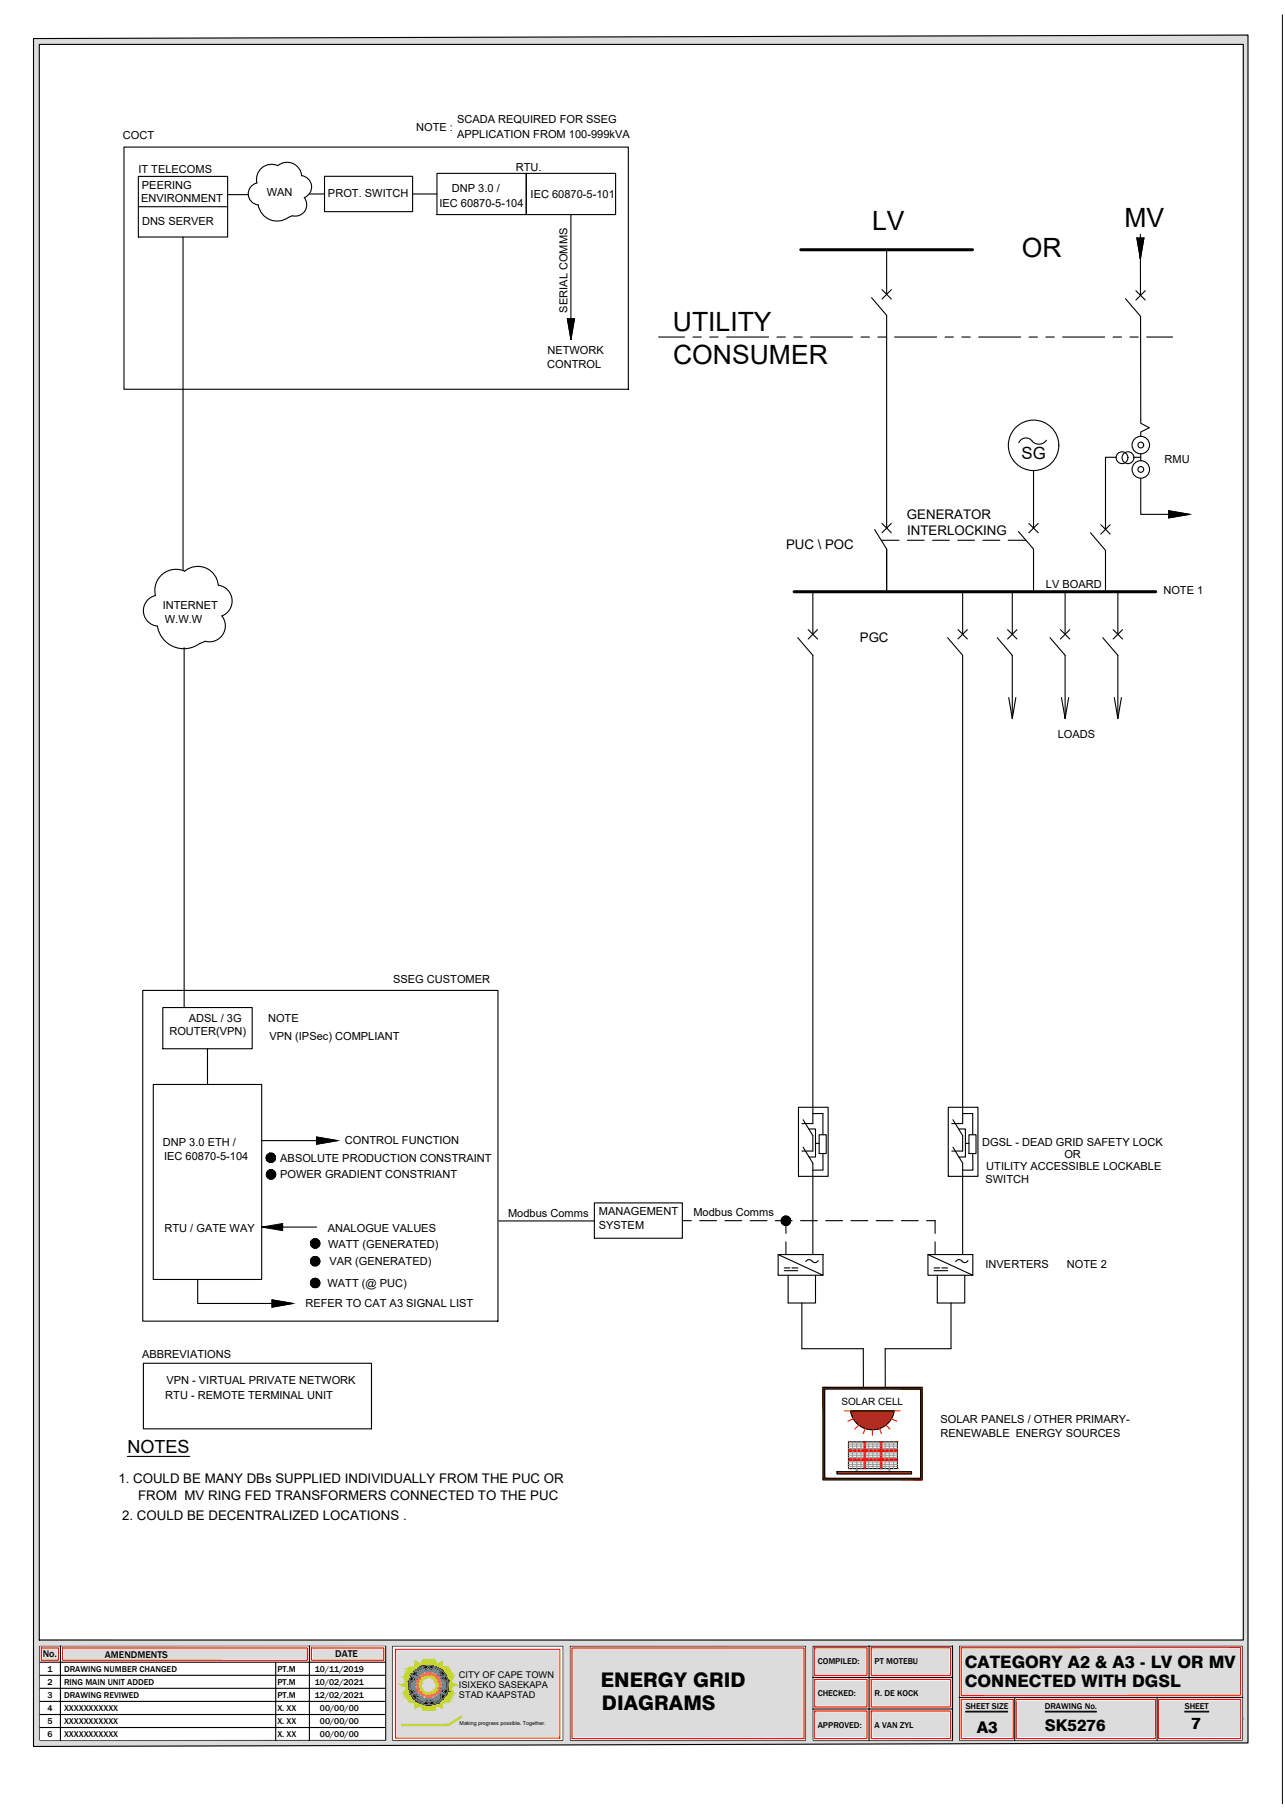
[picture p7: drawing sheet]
<svg xmlns="http://www.w3.org/2000/svg" width="297mm" height="420mm" viewBox="0 0 297 420" stroke-linecap="round" stroke-linejoin="round" font-family="sans-serif">
<defs><g id="words">
<g font-size="6.1">
<text x="201.6" y="53.2">LV</text>
<text x="259.9" y="52.5">MV</text>
<text x="236.2" y="59.4">OR</text>
<text x="155.5" y="76.5">UTILITY</text>
<text x="155.6" y="84.1">CONSUMER</text>
</g>
<g font-size="4.7">
<text x="138.9" y="390">ENERGY GRID</text>
<text x="139.1" y="395.1">DIAGRAMS</text>
</g>
<text font-size="4.2" x="29.4" y="335.7">NOTES</text>
<g font-size="4">
<text x="223" y="385.4">CATEGORY A2 &amp; A3 - LV OR MV</text>
<text x="223" y="389.9">CONNECTED WITH DGSL</text>
</g>
<text font-size="3.9" x="236.1" y="106.2">SG</text>
<g font-size="3.7">
<text x="225.8" y="400.6">A3</text>
<text x="241.5" y="400">SK5276</text>
<text x="275.5" y="399.6">7</text>
</g>
<g font-size="3.1">
<text x="209.7" y="120">GENERATOR</text>
<text x="209.7" y="123.6">INTERLOCKING</text>
<text x="181.7" y="126.9">PUC \ POC</text>
<text x="198.8" y="148.3">PGC</text>
<text x="27.4" y="342.6">1. COULD BE MANY DBs SUPPLIED INDIVIDUALLY FROM THE PUC OR</text>
<text x="31.9" y="346.8">FROM MV RING FED TRANSFORMERS CONNECTED TO THE PUC</text>
<text x="28.2" y="351.4">2. COULD BE DECENTRALIZED LOCATIONS .</text>
</g>
<g font-size="2.6">
<text x="105.7" y="28.4">SCADA REQUIRED FOR SSEG</text>
<text x="28.4" y="32.2">COCT</text>
<text x="96.2" y="30.3">NOTE :</text>
<text x="105.7" y="31.8">APPLICATION FROM 100-999kVA</text>
<text x="32" y="39.9">IT TELECOMS</text>
<text x="119.3" y="39.5">RTU.</text>
<text x="32.6" y="46.7">ENVIRONMENT</text>
<text x="32.8" y="43.6">PEERING</text>
<text x="61.7" y="45.4">WAN</text>
<text x="75.8" y="45.6">PROT. SWITCH</text>
<text x="101.6" y="47.8">IEC 60870-5-104</text>
<text x="104.5" y="44.3">DNP 3.0 /</text>
<text x="122.7" y="45.8">IEC 60870-5-101</text>
<text x="32.8" y="52">DNS SERVER</text>
<text x="131.2" y="72.2" transform="rotate(-90 131.2 72.2)">SERIAL COMMS</text>
<text x="126.5" y="81.8">NETWORK</text>
<text x="126.5" y="85.1">CONTROL</text>
<text x="269.2" y="107">RMU</text>
<text x="241.8" y="135.9">LV BOARD</text>
<text x="268.9" y="137.4">NOTE 1</text>
<text x="37.6" y="140.8">INTERNET</text>
<text x="38.1" y="144">W.W.W</text>
<text x="244.5" y="170.6">LOADS</text>
<text x="90.9" y="227.2">SSEG CUSTOMER</text>
<text x="39.2" y="239.3">ROUTER(VPN)</text>
<text x="43.6" y="236.2">ADSL / 3G</text>
<text x="62" y="236.3">NOTE</text>
<text x="62.3" y="240.2">VPN (IPSec) COMPLIANT</text>
<text x="37.7" y="264.9">DNP 3.0 ETH /</text>
<text x="37.9" y="268.1">IEC 60870-5-104</text>
<text x="64.8" y="268.5">ABSOLUTE PRODUCTION CONSTRAINT</text>
<text x="79.7" y="264.5">CONTROL FUNCTION</text>
<text x="227.1" y="265">DGSL - DEAD GRID SAFETY LOCK</text>
<text x="246" y="267.6">OR</text>
<text x="64.8" y="272.2">POWER GRADIENT CONSTRIANT</text>
<text x="227.8" y="273.4">SWITCH</text>
<text x="228" y="270.5">UTILITY ACCESSIBLE LOCKABLE</text>
<text x="117.5" y="281.2">Modbus Comms</text>
<text x="138.4" y="280.8">MANAGEMENT</text>
<text x="160.3" y="281">Modbus Comms</text>
<text x="38" y="284.7">RTU / GATE WAY</text>
<text x="75.8" y="284.7">ANALOGUE VALUES</text>
<text x="138.4" y="284.1">SYSTEM</text>
<text x="75.8" y="288.5">WATT (GENERATED)</text>
<text x="76.2" y="292.5">VAR (GENERATED)</text>
<text x="227.8" y="292.9">INVERTERS</text>
<text x="246.6" y="293.1">NOTE 2</text>
<text x="75.7" y="297.4">WATT (@ PUC)</text>
<text x="70.6" y="302.1">REFER TO CAT A3 SIGNAL LIST</text>
<text x="32.9" y="313.8">ABBREVIATIONS</text>
<text x="38.2" y="323.2">RTU - REMOTE TERMINAL UNIT</text>
<text x="38.5" y="319.8">VPN - VIRTUAL PRIVATE NETWORK</text>
<text x="217.4" y="328.9">SOLAR PANELS / OTHER PRIMARY-</text>
<text x="217.4" y="332.1">RENEWABLE ENERGY SOURCES</text>
</g>
<g font-size="2.3">
<text x="194.5" y="324.7">SOLAR CELL</text>
<text x="9.9" y="383">No.</text>
<text x="24.3" y="383.1">AMENDMENTS</text>
<text x="77.5" y="383">DATE</text>
</g>
<g font-size="2.1">
<text x="106.1" y="387.8">CITY OF CAPE TOWN</text>
<text x="106.1" y="390.1">ISIXEKO SASEKAPA</text>
<text x="106.1" y="392.5">STAD KAAPSTAD</text>
</g>
<g font-size="2">
<text x="10.9" y="386.3">1</text>
<text x="10.9" y="389.4">2</text>
<text x="14.8" y="386.3">DRAWING NUMBER CHANGED</text>
<text x="14.8" y="389.4">RING MAIN UNIT ADDED</text>
<text x="64.1" y="386.3">PT.M</text>
<text x="64.1" y="389.3">PT.M</text>
<text x="72.8" y="386.3">10/11/2019</text>
<text x="72.8" y="389.3">10/02/2021</text>
<text x="189" y="384.6">COMPILED:</text>
<text x="202.2" y="384.6">PT MOTEBU</text>
<text x="10.9" y="392.4">3</text>
<text x="10.9" y="395.4">4</text>
<text x="14.8" y="395.4">XXXXXXXXXXX</text>
<text x="14.8" y="392.4">DRAWING REVIWED</text>
<text x="64.1" y="395.4">X. XX</text>
<text x="64.1" y="392.3">PT.M</text>
<text x="72.8" y="392.3">12/02/2021</text>
<text x="74" y="395.4">00/00/00</text>
<text x="189" y="391.9">CHECKED:</text>
<text x="202.2" y="391.9">R. DE KOCK</text>
<text x="223.2" y="395">SHEET SIZE</text>
<text x="241.5" y="395">DRAWING No.</text>
<text x="273.9" y="395">SHEET</text>
<text x="10.9" y="398.4">5</text>
<text x="10.9" y="401.4">6</text>
<text x="14.8" y="398.4">XXXXXXXXXXX</text>
<text x="14.8" y="401.4">XXXXXXXXXXX</text>
<text x="64.1" y="398.4">X. XX</text>
<text x="64.1" y="401.4">X. XX</text>
<text x="74" y="398.4">00/00/00</text>
<text x="74" y="401.4">00/00/00</text>
<text x="189" y="399.2">APPROVED:</text>
<text x="202.2" y="399.2">A VAN ZYL</text>
</g>
<text font-size="1.2" x="106.2" y="398.8">Making progress possible. Together.</text>
</g></defs>
<!-- layer: 500AL132KV -->
<g fill="#dcdcdc" stroke="#dcdcdc" stroke-width=".23">
<path d="M132.7 381.3l52.7 .1z"/>
<path d="M132.7 381.4h52.7v19.9z"/>
<path d="M222.7 381.3h63.8z"/>
<path d="M222.7 381.3h63.8v10z"/>
<path d="M268.3 393.2h18.2z"/>
<path d="M268.3 393.2h18.2v8.1z"/>
<path d="M14.9 381.3h55.7z"/>
<path d="M14.9 381.3h55.7v1.9z"/>
<path d="M7.7 8.9l280.8-.8v.8z"/>
<path d="M7.7 402.3h280.8v.5z"/>
<path d="M132.7 381.4v19.9h52.7zM132.7 401.3l52.7 .1z"/>
<path d="M222.7 381.3v10h63.8zM222.7 391.3h63.8z"/>
<path d="M268.3 393.2v8.1h18.2zM268.3 401.3h18.2z"/>
<path d="M222.7 393.2l11 8.1v-8.1zM222.7 393.2l11 8.1h-11z"/>
<path d="M14.9 381.3v1.9h55.7zM14.9 383.2h55.7z"/>
<path d="M7.7 8.9l280.8 1.4v-1.4zM7.7 8.9l280.8 1.4h-280.8z"/>
<path d="M287.4 10.3l1.1 368.7v-368.7zM287.4 10.3l1.1 368.7h-1.1z"/>
<path d="M7.7 10.3l1.4 368.7v-368.7zM7.7 10.3l1.4 368.7h-1.4z"/>
<path d="M7.7 379l280.8 1.3v-1.3zM7.7 379l280.8 1.3h-280.8z"/>
<path d="M89.2 380.3l199.3 .1zM89.2 380.3l199.3 .1z"/>
<path d="M7.7 380.3h81.5zM7.7 380.3l1.4 .1z"/>
<path d="M89.2 380.4h97.1zM89.2 380.4h42.5z"/>
<path d="M89.2 380.4l1.5 21.8v-21.8zM89.2 380.4l1.5 21.8h-1.5z"/>
<path d="M287.3 380.4l1.2 21.9v-21.9zM287.3 380.4l1.2 21.9h-1.2z"/>
<path d="M220.2 380.4l1.5 21.9v-21.9zM220.2 380.4l1.5 21.9h-1.5z"/>
<path d="M186.3 380.4l1.6 21.9v-21.9zM186.3 380.4l1.6 21.9h-1.6z"/>
<path d="M186.3 402.3h102.2zM157 402.3h131.5z"/>
<path d="M130.2 380.4l1.5 21.9v-21.9zM130.2 380.4l1.5 21.9h-1.5z"/>
<path d="M89.2 402.2l1.5 .1zM9.1 402.3h81.6z"/>
<path d="M7.7 380.4l1.4 21.9v-21.9zM7.7 380.4l1.4 21.9h-1.4z"/>
<path d="M157 402.3h131.5zM131.7 402.3h156.8z"/>
<path d="M130.2 402.3h1.5zM130.2 402.3h1.5z"/>
<path d="M7.7 402.3h83zM7.7 402.3h83z"/>
<path d="M7.7 402.3v.5h280.8zM7.7 402.8h280.8l-280.8 .8z"/>
</g>
<!-- layer: 0 -->
<g fill="none" stroke="#dcdcdc" stroke-width=".25">
<path d="M10 381.3h3v1.9h-3zM14.9 381.3h55.7v1.9h-55.7zM72.5 381.3h15.7v1.9h-15.7zM132.7 381.3l52.7 .1v20l-52.7-.1zM188.8 381.3h11.2v5.4h-11.2zM188.8 388.6h11.2v5.4h-11.2zM188.8 395.9h11.2v5.4h-11.2zM201.8 381.3h17.4v5.4h-17.4zM201.8 388.6h17.4v5.4h-17.4zM201.8 395.9h17.4v5.4h-17.4zM222.7 381.3h63.8v10l-63.8 .1zM222.7 393.2h11v8.1h-11z"/>
<path d="M235.4 393.2h31.3v8.1h-31.3zM268.3 393.2h18.2v8.1h-18.2z"/>
</g>
<g fill="#dcdcdc" stroke="#dcdcdc" stroke-width=".23">
<path d="M91.8 381.6l37.2 19.7v-19.7zM91.8 381.6l37.2 19.7h-37.2z"/>
<path d="M201.8 381.3l17.4 5.4v-5.4zM201.8 381.3l17.4 5.4h-17.4z"/>
<path d="M201.8 388.6l17.4 5.4v-5.4zM201.8 388.6l17.4 5.4h-17.4z"/>
<path d="M188.8 381.3l11.2 5.4v-5.4zM188.8 381.3l11.2 5.4h-11.2z"/>
<path d="M188.8 388.6l11.2 5.4v-5.4zM188.8 388.6l11.2 5.4h-11.2z"/>
<path d="M201.8 395.9l17.4 5.4v-5.4zM201.8 395.9l17.4 5.4h-17.4z"/>
<path d="M188.8 395.9l11.2 5.4v-5.4zM188.8 395.9l11.2 5.4h-11.2z"/>
<path d="M235.4 393.2l31.3 8.1v-8.1zM235.4 393.2l31.3 8.1h-31.3z"/>
<path d="M72.5 381.3l15.7 1.9v-1.9zM72.5 381.3l15.7 1.9h-15.7z"/>
<path d="M10 381.3l3 1.9v-1.9zM10 381.3l3 1.9h-3z"/>
</g>
<!-- layer: BorderSheet -->
<path d="M9 380.2h80.5v22.2h-80.5zM90.5 380.2h39.8v22.2h-39.8zM91.8 381.6h37.2v19.7h-37.2zM131.6 380.2h54.9v22.2h-54.9zM187.7 380.2h32.6v22.2h-32.6zM221.6 380.2h65.8v22.2h-65.8z" fill="none" stroke="#dcdcdc" stroke-width=".25"/>
<!-- layer: TEXT -->
<g fill="none" stroke="#f00" stroke-width=".25">
<path d="M9.6 380.9h3.9v2.8h-3.9zM14.5 380.9h56.6v2.8h-56.6zM72 380.9h16.7v2.8h-16.7zM132.2 380.9h53.6v20.9h-53.6zM188.3 380.8h12.1v6.4h-12.1zM188.3 388.1h12.1v6.4h-12.1zM188.3 395.4h12.1v6.4h-12.1zM201.4 380.8h18.3v6.4h-18.3zM201.4 388.1h18.3v6.4h-18.3zM201.4 395.4h18.3v6.4h-18.3zM222.2 392.7h12v9.1h-12zM222.2 380.8h64.6v11h-64.6z"/>
<path d="M234.9 392.7h32.2v9.1h-32.2zM267.8 392.7h19v9.1h-19z"/>
</g>
<g fill="none" stroke="#000" stroke-width=".25">
<path d="M7.7 8.9l280.8-.8v394.7l-280.8 .8zM9.1 10.3h278.3v368.7h-278.3zM9.1 380.4l80.1-.1v21.9l-80.1 .1zM9.1 384.2h80.1M9.1 387.2h80.1M9.1 390.2h80.1M9.1 393.2h80.1M9.1 396.2h80.1M9.1 399.2h80.1M14 380.4v21.9M63.7 384.2v18.1M71.5 380.4v21.9"/>
<path d="M90.7 380.4h39.5v21.9h-39.5zM131.7 380.4h54.6v21.9h-54.6zM187.9 380.4h32.3v21.9h-32.3zM187.9 387.7h32.3M187.9 395h32.3M200.9 380.4v21.9M220.2 380.4v21.9M221.7 380.4h65.6v21.9h-65.6zM221.7 392.3h65.6M234.6 392.3v10M267.5 392.3v10"/>
</g>
<!-- layer: TextTitle -->
<path d="M223.2 395.5h9.7M223.2 395.6h9.7M241.6 395.5h11.8M241.6 395.6h11.8M273.9 395.5h5.5M273.9 395.6h5.5" fill="none" stroke="#000" stroke-width=".25"/>
<!-- layer: BorderSheet -->
<path d="M91.4 381.2h38v20.5h-38z" fill="none" stroke="#f00" stroke-width=".25"/>
<!-- layer: 0 -->
<g fill="#c4d72d" stroke="#c4d72d" stroke-width=".23">
<path d="M97.9 383.5h2.5z"/>
<path d="M101.1 384.6l1.2-.6v.6z"/>
<path d="M94.6 385.3l1.4 .1z"/>
<path d="M102.2 393.4h1.5z"/>
<path d="M101 394.1h1.2v.7z"/>
<path d="M96 394.1l.1 .7z"/>
<path d="M96 394.1h1.3l-1.2 .7z"/>
<path d="M97.3 394.1h3.7l-.6 1.2z"/>
<path d="M92.9 398.5v.3l10.6-.3zM92.9 398.8l10.6-.3 .1 .3zM103.5 398.5l.1 .3 3-2.2zM103.6 398.8l3-2.2 .2 .3z"/>
<path d="M97.9 383.5l2.8 .5-.3-.5zM97.9 383.5l2.8 .5h-3.1z"/>
<path d="M97.6 384l3.4 .6-.3-.6zM97.6 384l3.4 .6h-3.8z"/>
<path d="M96 384l1.2 .6zM96 384l1.2 .6h-1.2z"/>
<path d="M101.1 384.6l1.2 .1zM101.1 384.6l1.2 .1z"/>
<path d="M96 384.6l5 .1zM96 384.6l5 .1z"/>
<path d="M96 384.7l6.3 .2v-.2zM96 384.7l6.3 .2h-6.3z"/>
<path d="M98.9 384.9h3.4zM98.9 384.9h3.4z"/>
<path d="M96 384.9h2.9zM96 384.9l2.3 .1z"/>
<path d="M99.5 384.9l2.8 .1zM99.5 384.9l2.8 .1z"/>
<path d="M96 385l1.7 .1 .6-.1zM96 385l1.7 .1h-1.7z"/>
<path d="M100.1 385l2.2 .2v-.2zM100.1 385l2.2 .2h-1.6z"/>
<path d="M100.7 385.2l1.6 .1zM100.7 385.2l1.6 .1z"/>
<path d="M96 385.1l1.2 .2 .5-.2zM96 385.1l1.2 .2h-1.2z"/>
<path d="M101 385.3h2.6zM101 385.3h2.6z"/>
<path d="M96 385.3h1.2zM96 385.3l1.1 .1z"/>
<path d="M101 385.3l2.7 .2-.1-.2zM101 385.3l2.7 .2z"/>
<path d="M94.6 385.4l2 .2 .5-.2zM94.6 385.4l2 .2h-2.2z"/>
<path d="M101.3 385.5l2.6 .3-.2-.3zM101.3 385.5l2.6 .3h-2.1z"/>
<path d="M94.4 385.6l1.8 .4 .4-.4zM94.4 385.6l1.8 .4h-2z"/>
<path d="M101.8 385.8l2.3 .4-.2-.4zM101.8 385.8l2.3 .4h-1.8z"/>
<path d="M94.2 386l1.5 .4 .5-.4zM94.2 386l1.5 .4h-1.7z"/>
<path d="M102.3 386.2l2.1 .5-.3-.5zM102.3 386.2l2.1 .5h-1.7z"/>
<path d="M94 386.4l1.3 .5 .4-.5zM94 386.4l1.3 .5h-1.6z"/>
<path d="M102.7 386.7l2 .4-.3-.4zM102.7 386.7l2 .4h-1.7z"/>
<path d="M93.7 386.9l1.3 .5 .3-.5zM93.7 386.9l1.3 .5h-1.5z"/>
<path d="M103 387.1l1.9 .3-.2-.3zM103 387.1l1.9 .3h-1.8z"/>
<path d="M93.5 387.4l1.5 .2v-.2zM93.5 387.4l1.5 .2h-1.6z"/>
<path d="M103.1 387.4l1.6 .3 .2-.3zM103.1 387.4l1.6 .3h-1.4z"/>
<path d="M93.4 387.6l1.4 .4 .2-.4zM93.4 387.6l1.4 .4h-1.2z"/>
<path d="M103.3 387.7l1.1 .6 .3-.6zM103.3 387.7l1.1 .6h-.9z"/>
<path d="M93.6 388l1 .6 .2-.6zM93.6 388l1 .6h-.7z"/>
<path d="M103.5 388.3l.7 .4 .2-.4zM103.5 388.3l.7 .4h-.6z"/>
<path d="M93.9 388.6l.7 .2v-.2zM93.9 388.6l.7 .2h-.6z"/>
<path d="M103.6 388.7l.9 .2zM103.6 388.7l.9 .2h-.9z"/>
<path d="M94 388.8l.6 .3v-.3zM93.3 389.1l.7-.3 .6 .3z"/>
<path d="M103.6 388.9l1.8 .5-.9-.5zM103.6 388.9l1.8 .5h-1.8z"/>
<path d="M93.3 389.1l1.3 .3v-.3zM92.8 389.4l.5-.3 1.3 .3z"/>
<path d="M103.6 389.4h1.8zM103.6 389.4l1.7 .1z"/>
<path d="M92.8 389.4l1.8 .4v-.4zM92.8 389.4l1.8 .4h-1z"/>
<path d="M93.6 389.8l1 .2v-.2zM93.6 389.8l1 .2z"/>
<path d="M103.6 389.5l.6 .6 1.1-.6zM103.6 389.5l.6 .6h-.6z"/>
<path d="M103.6 390.1h.6zM103.6 390.1h.6z"/>
<path d="M94.1 390l.5 .4v-.4zM94.1 390l.5 .4h-.7z"/>
<path d="M103.6 390.1l.9 .6-.3-.6zM103.6 390.1l.9 .6h-1z"/>
<path d="M93.9 390.4l.9 .5-.2-.5zM93.9 390.4l.9 .5h-1.2z"/>
<path d="M103.5 390.7l1.3 .5-.3-.5zM103.5 390.7l1.3 .5h-1.5z"/>
<path d="M103.3 391.2l1.6 .1zM103.3 391.2l1.6 .1z"/>
<path d="M93.6 390.9l1.3 .4-.1-.4zM93.6 390.9l1.3 .4h-1.5z"/>
<path d="M93.4 391.3l1.6 .2-.1-.2zM93.4 391.3l1.6 .2h-1.5z"/>
<path d="M103.3 391.3l1.3 .5 .3-.5zM103.3 391.3l1.3 .5h-1.6z"/>
<path d="M93.5 391.5l1.8 .5-.3-.5zM93.5 391.5l1.8 .5h-1.5z"/>
<path d="M103 391.8l1.3 .5 .3-.5zM103 391.8l1.3 .5h-1.6z"/>
<path d="M93.8 392l1.9 .5-.4-.5zM93.8 392l1.9 .5h-1.6z"/>
<path d="M102.7 392.3l1.4 .4 .2-.4zM102.7 392.3l1.4 .4h-1.8z"/>
<path d="M94.1 392.5l2.1 .4-.5-.4zM94.1 392.5l2.1 .4h-1.8z"/>
<path d="M102.3 392.7l1.6 .4 .2-.4zM101.8 393.1l.5-.4 1.6 .4z"/>
<path d="M94.4 392.9l2.2 .4-.4-.4zM94.4 392.9l2.2 .4h-2z"/>
<path d="M101.8 393.1l1.9 .3 .2-.3zM101.3 393.4l.5-.3 1.9 .3z"/>
<path d="M101.3 393.4h.9zM101.3 393.4h.9z"/>
<path d="M94.6 393.3l2.3 .2-.3-.2zM94.6 393.3l2.3 .2h-2.2z"/>
<path d="M94.7 393.5h2.3zM94.7 393.5h2.3z"/>
<path d="M96 393.5l1.2 .1zM96 393.5l1.2 .1h-1.2z"/>
<path d="M101.3 393.4l.9 .3v-.3zM100.7 393.7l.6-.3 .9 .3z"/>
<path d="M96 393.6l1.7 .2-.5-.2zM96 393.6l1.7 .2h-1.7z"/>
<path d="M100.7 393.7l1.5 .2v-.2zM100.1 393.9l.6-.2 1.5 .2z"/>
<path d="M96 393.8l2.3 .2zM96 393.8l2.3 .2h-2.3z"/>
<path d="M100.1 393.9l2.1 .1zM99.5 394h2.7z"/>
<path d="M96 394h2.7zM96 394h2.7z"/>
<path d="M99.5 394h2.7zM98.9 394h3.3z"/>
<path d="M96 394h2.9zM96 394h2.9z"/>
<path d="M96 394l6.2 .1zM96 394l6.2 .1z"/>
<path d="M97.3 394.1h4.9zM97.3 394.1h4.9z"/>
<path d="M97.8 395.3h2.6zM97.3 394.1l3.1 1.2h-2.6z"/>
</g>
<path d="M96 383.9l1.2 .7 .7-1.1h2.5l.6 1.2 1.3-.7v1.3h1.3l1.3 2.1-.7 1.3 1.2 .7-1.2 .7 .7 1.2-1.2 2.1h-1.5v1.4l-1.2-.7-.6 1.2h-2.6l-.5-1.2-1.3 .7v-1.3h-1.3l-1.3-2.2 .7-1.3-1.3-.6 1.2-.6-.6-1.2 1.2-2.3 1.4 .1z" fill="none" stroke="#c4d72d" stroke-width=".25"/>
<g fill="#ec268f" stroke="#ec268f" stroke-width=".23">
<path d="M98.5 386.5h1.3z"/>
<path d="M100.1 387l.6-.3v.3z"/>
<path d="M96.9 387.4h.7z"/>
<path d="M100.6 391.4h.8z"/>
<path d="M96.9 391.4h1z"/>
<path d="M100.1 391.8h.5l.1 .3z"/>
<path d="M97.6 391.8v.3z"/>
<path d="M97.6 391.8h.6l-.6 .3z"/>
<path d="M98.2 391.8h1.9l-.3 .5z"/>
<path d="M98.5 386.5l1.4 .2-.1-.2zM98.5 386.5l1.4 .2h-1.5z"/>
<path d="M98.4 386.7l1.7 .3-.2-.3zM98.4 386.7l1.7 .3h-1.9z"/>
<path d="M97.5 386.7l.7 .3zM97.5 386.7l.7 .3h-.6z"/>
<path d="M100.1 387l.6 .1zM100.1 387l.6 .1z"/>
<path d="M97.6 387l2.5 .1zM97.6 387l2.5 .1z"/>
<path d="M97.6 387.1h3.1zM97.6 387.1h3.1z"/>
<path d="M99.3 387.1l1.4 .1zM99.3 387.1l1.4 .1z"/>
<path d="M97.6 387.1h1.3zM97.6 387.1l.9 .1z"/>
<path d="M99.8 387.2l.9 .2v-.2zM99.8 387.2l.9 .2z"/>
<path d="M97.6 387.2l.5 .2 .4-.2zM97.6 387.2l.5 .2h-.5z"/>
<path d="M100.2 387.4h.5zM100.2 387.4h.5z"/>
<path d="M100.2 387.4h1.2zM100.2 387.4h1.2z"/>
<path d="M97.6 387.4h.5zM97.6 387.4h.4z"/>
<path d="M97.6 387.4h.4zM97.6 387.4h.4z"/>
<path d="M100.2 387.4l1.3 .2-.1-.2zM100.2 387.4l1.3 .2h-1z"/>
<path d="M96.9 387.4l.8 .2 .3-.2zM96.9 387.4l.8 .2h-.9z"/>
<path d="M100.5 387.6l1.1 .3-.1-.3zM100.5 387.6l1.1 .3h-.7z"/>
<path d="M96.8 387.6l.6 .3 .3-.3zM96.8 387.6l.6 .3h-.8z"/>
<path d="M100.9 387.9l1 .3-.3-.3zM100.9 387.9l1 .3h-.8z"/>
<path d="M96.6 387.9l.5 .3 .3-.3zM96.6 387.9l.5 .3h-.7z"/>
<path d="M101.1 388.2l.9 .2-.1-.2zM101.1 388.2l.9 .2h-.8z"/>
<path d="M96.4 388.2l.6 .3 .1-.3zM96.4 388.2l.6 .3h-.8z"/>
<path d="M101.2 388.4l.7 .2 .1-.2zM101.2 388.4l.7 .2h-.6z"/>
<path d="M96.2 388.5h.8zM96.2 388.5l.7 .1z"/>
<path d="M101.3 388.6l.4 .4 .2-.4zM101.3 388.6l.4 .4h-.3z"/>
<path d="M96.3 388.6l.5 .4 .1-.4zM96.3 388.6l.5 .4h-.3z"/>
<path d="M101.4 389h.3zM101.4 389l.2 .1z"/>
<path d="M96.5 389h.3zM96.5 389l.3 .1z"/>
<path d="M101.4 389.1l.9 .3zM101.4 389.1l.9 .3h-.8z"/>
<path d="M96.6 389.1l.2 .3v-.3zM96 389.4l.6-.3 .2 .3z"/>
<path d="M101.5 389.4h.8zM101.5 389.4h.7z"/>
<path d="M96 389.4h.8zM96 389.4h.8z"/>
<path d="M96.1 389.4l.7 .3v-.3zM96.1 389.4l.7 .3z"/>
<path d="M101.5 389.4l.2 .3 .5-.3zM101.5 389.4l.2 .3h-.3z"/>
<path d="M101.4 389.7l.3 .2zM101.4 389.7l.3 .2h-.3z"/>
<path d="M96.6 389.7l.2 .2zM96.6 389.7l.2 .2h-.3z"/>
<path d="M101.4 389.9l.6 .4-.3-.4zM101.4 389.9l.6 .4h-.7z"/>
<path d="M96.5 389.9l.4 .4-.1-.4zM96.5 389.9l.4 .4h-.6z"/>
<path d="M101.3 390.3l.7 .1zM101.3 390.3l.7 .1z"/>
<path d="M96.3 390.3l.7 .1zM96.3 390.3l.7 .1z"/>
<path d="M101.3 390.4l.5 .3 .2-.3zM101.3 390.4l.5 .3h-.7z"/>
<path d="M96.2 390.4l.9 .3-.1-.3zM96.2 390.4l.9 .3h-.7z"/>
<path d="M101.1 390.7l.5 .3 .2-.3zM101.1 390.7l.5 .3h-.7z"/>
<path d="M96.4 390.7l1 .3-.3-.3zM96.4 390.7l1 .3h-.8z"/>
<path d="M100.9 391l.6 .3 .1-.3zM100.5 391.3l.4-.3 .6 .3z"/>
<path d="M96.6 391l1.1 .3-.3-.3zM96.6 391l1.1 .3h-.9z"/>
<path d="M100.5 391.3l.9 .1 .1-.1zM100.4 391.4l.1-.1 .9 .1z"/>
<path d="M96.8 391.3l1.1 .1zM96.8 391.3l1.1 .1h-1zM96.9 391.4h1z"/>
<path d="M100.4 391.4l.2 .1zM100.2 391.5h.4z"/>
<path d="M97.6 391.4l.5 .1zM97.6 391.4l.5 .1z"/>
<path d="M100.2 391.5l.4 .2v-.2zM99.8 391.7l.4-.2 .4 .2z"/>
<path d="M97.6 391.5l.9 .2zM97.6 391.5l.9 .2h-.9z"/>
<path d="M97.6 391.7l1.2 .1zM97.6 391.7l1.2 .1z"/>
<path d="M99.8 391.7l.8 .1zM99.3 391.8h1.3z"/>
<path d="M98.2 391.8h.7zM98.2 391.8h.7z"/>
<path d="M97.6 391.8h.6zM97.6 391.8h.6z"/>
<path d="M98.2 391.8h2.4zM98.2 391.8h2.4z"/>
<path d="M98.2 391.8l.3 .5h1.3zM98.5 392.3l1.3 .1z"/>
</g>
<g fill="none" stroke="#ec268f" stroke-width=".25">
<path d="M97.5 386.7l.7 .3 .3-.5h1.3l.3 .6 .6-.4v.7h.7l.6 1-.4 .7 .7 .3-.6 .3 .3 .7-.6 1h-.8l.1 .7-.6-.3-.3 .6-1.3-.1-.3-.5-.6 .3v-.7h-.7l-.7-1 .4-.7-.6-.3 .6-.3-.4-.6 .7-1.1h.7z"/>
<circle cx="99.1" cy="389.4" r="2.34"/>
</g>
<g fill="#02acd4" stroke="#02acd4" stroke-width=".23">
<path d="M99.1 384.9l.2 .4h-.5z"/>
<path d="M100.3 385.3h.2z"/>
<path d="M97 385.8l.7-.5 .8 .5z"/>
<path d="M102.2 387.1h.8z"/>
<path d="M95.7 390.9h.5z"/>
<path d="M95.2 391.7h.6z"/>
<path d="M99.7 393h1.7z"/>
<path d="M98.9 393.6h.5z"/>
<path d="M98.8 385.3h.5zM98.8 385.3h.5z"/>
<path d="M100.3 385.3l1 .5zM99.5 385.8l.8-.5 1 .5z"/>
<path d="M98.8 385.3l.7 .5-.2-.5zM98.8 385.3l.7 .5h-.9z"/>
<path d="M98.6 385.8h2.7zM98.6 385.8h2.7z"/>
<path d="M97 385.8h1.6zM96.9 385.8h1.7z"/>
<path d="M96.9 385.8l5 .3-.6-.3zM96.4 386.1l.5-.3 5 .3z"/>
<path d="M96.4 386.1l5.5 .1zM96.3 386.2h5.6z"/>
<path d="M99.1 386.2h2.8zM99.1 386.2h2.8z"/>
<path d="M96.3 386.2h2.8zM96.2 386.2h2.4z"/>
<path d="M96.2 386.2h2.4zM96.2 386.3h2.2z"/>
<path d="M99.6 386.2l2.3 .1zM99.6 386.2l2.3 .1z"/>
<path d="M96.2 386.3h2.2zM96.2 386.3h1.9z"/>
<path d="M100.1 386.3l1.8 .2v-.2zM100.1 386.3l1.8 .2h-1.3z"/>
<path d="M96.2 386.3l1.4 .2 .5-.2zM96.2 386.3l1.4 .2h-1.4z"/>
<path d="M100.6 386.5l1.3 .3v-.3zM100.6 386.5l1.3 .3h-.9z"/>
<path d="M96.2 386.5l1 .3 .4-.3zM96.2 386.5l1 .3h-1z"/>
<path d="M101 386.8l1 .3-.1-.3zM101 386.8l1 .3h-.6z"/>
<path d="M96.2 386.8l.6 .3 .4-.3zM96.2 386.8l.6 .3h-.6z"/>
<path d="M102.2 387.1h.8zM102 387.1h1z"/>
<path d="M101.4 387.1h.6zM101.4 387.1h.6z"/>
<path d="M96.2 387.1h.6zM96.2 387.1l.6 .1z"/>
<path d="M96.2 387.2h.6zM95.1 387.2h1.6z"/>
<path d="M101.4 387.1l1.4 .4 .2-.4zM101.4 387.1l1.4 .4h-1z"/>
<path d="M95.1 387.2l1.4 .3 .2-.3zM95.1 387.2l1.4 .3h-1.2z"/>
<path d="M101.8 387.5l.7 .5 .3-.5zM101.8 387.5l.7 .5h-.5z"/>
<path d="M95.3 387.5l.9 .5 .3-.5zM95.3 387.5l.9 .5h-.6z"/>
<path d="M102 388h.5zM102 388h.5z"/>
<path d="M95.6 388l.5 .1 .1-.1zM95.6 388l.5 .1z"/>
<path d="M102 388l1.3 .5-.8-.5zM102 388l1.3 .5h-1.1z"/>
<path d="M95.7 388.1l.3 .4 .1-.4zM95.1 388.5l.6-.4 .3 .4z"/>
<path d="M102.2 388.5h1.2zM102.2 388.5h1.2z"/>
<path d="M95.1 388.5l.9 .1v-.1zM94.8 388.6l.3-.1 .9 .1z"/>
<path d="M102.2 388.5l1.2 .4v-.4zM102.2 388.5l1.2 .4h-1.1z"/>
<path d="M94.8 388.6l1.1 .3 .1-.3zM94.8 388.6l1.1 .3h-1.1z"/>
<path d="M102.3 388.9l1.1 .5v-.5zM102.3 388.9l1.1 .5h-1z"/>
<path d="M94.8 388.9l1 .5 .1-.5zM94.8 388.9l1 .5h-1z"/>
<path d="M102.4 389.4l1 .6v-.6zM102.4 389.4l1 .6h-1.1z"/>
<path d="M94.8 389.4l1.1 .6-.1-.6zM94.8 389.4l1.1 .6h-1z"/>
<path d="M102.3 390l1.1 .3v-.3zM102.3 390l1.1 .3h-1.1z"/>
<path d="M94.9 390l1.1 .4-.1-.4zM94.9 390l1.1 .4h-1.1z"/>
<path d="M102.3 390.3l.8 .2 .3-.2zM102.3 390.3l.8 .2h-.9z"/>
<path d="M94.9 390.4l1.1 .1zM94.9 390.4l1.1 .1z"/>
<path d="M102.2 390.5l.3 .3 .6-.3zM102.2 390.5l.3 .3h-.4z"/>
<path d="M102.1 390.8l.5 .1zM102.1 390.8l.5 .1h-.6z"/>
<path d="M95 390.5l1.2 .4-.2-.4zM95 390.5l1.2 .4h-.5zM95.7 390.9h.5z"/>
<path d="M102 390.9l.8 .5-.2-.5zM102 390.9l.8 .5h-1z"/>
<path d="M95.7 390.9l.8 .5-.3-.5zM95.7 390.9l.8 .5h-1.1z"/>
<path d="M101.8 391.4l1.2 .2-.2-.2zM101.8 391.4l1.2 .2h-1.5z"/>
<path d="M95.4 391.4l1.3 .3-.2-.3zM95.4 391.4l1.3 .3h-1.5z"/>
<path d="M101.5 391.6h1.5zM101.5 391.6l.5 .1z"/>
<path d="M96.2 391.7h.5zM96.2 391.7h.5z"/>
<path d="M95.2 391.7h1zM95.2 391.7h.6z"/>
<path d="M101.5 391.7l.5 .1zM101.5 391.7l.5 .1z"/>
<path d="M96.2 391.7l.6 .1zM96.2 391.7l.6 .1z"/>
<path d="M101.4 391.8l.6 .3v-.3zM101 392.1l.4-.3 .6 .3z"/>
<path d="M96.2 391.8l1 .3-.4-.3zM96.2 391.8l1 .3h-1z"/>
<path d="M101 392.1l1 .3v-.3zM100.6 392.4l.4-.3 1 .3z"/>
<path d="M96.2 392.1l1.4 .3-.4-.3zM96.2 392.1l1.4 .3h-1.4z"/>
<path d="M100.6 392.4l1.4 .2v-.2zM100.1 392.6l.5-.2 1.4 .2z"/>
<path d="M96.2 392.4l1.9 .2-.5-.2zM96.2 392.4l1.9 .2h-1.9z"/>
<path d="M100.1 392.6h1.9zM99.9 392.6h2.1z"/>
<path d="M99.9 392.6h2.1zM99.6 392.7h2.3z"/>
<path d="M96.2 392.6l2.4 .1zM96.2 392.6l2.4 .1z"/>
<path d="M99.6 392.7h2.3zM99.1 392.7h2.8z"/>
<path d="M96.2 392.7h2.9zM96.2 392.7h2.9z"/>
<path d="M96.2 392.7h5.7zM96.2 392.7h5.7z"/>
<path d="M96.2 392.7l5.2 .3 .5-.3zM96.2 392.7l5.2 .3h-4.6z"/>
<path d="M99.7 393l1.5 .1zM99.8 393.1h1.4l-.7 .5z"/>
<path d="M96.8 393h2.9zM96.8 393l2.8 .1z"/>
<path d="M98.7 393.1l.7 .5 .2-.5zM98.7 393.1l.7 .5h-.5z"/>
<path d="M97 393.1l.9 .5 .8-.5zM97 393.1l.9 .5z"/>
<path d="M98.9 393.6h.5zM98.9 393.6h.5l-.3 .4z"/>
</g>
<g fill="#000" stroke="#000" stroke-width=".23">
<path d="M262.8 55h.8v4.8zM131.1 73.6h.9v4.9zM270.2 118l4.8 .9-4.8 .8zM73.2 262.8l4.8 .8-4.8 .8zM60.5 283.6l4.8-.8v.8zM62.9 300.4l4.8 .8-4.8 .9zM95.1 387.2l.1 .2h-.2zM95.3 386.9h.9v.3zM95.8 391.7h.4zM98.3 394h1.5zM98.7 384.9h.8zM99.3 385.3h1l-.5 .3z"/>
<path d="M99.7 393l.1 .1zM102 387.1h.9zM102 391.7h1z"/>
<path d="M263.6 55h.8l-.8 4.8zM263.6 55v4.8zM263.6 55v4.8z"/>
<path d="M132 73.6h.8l-.8 4.9zM132 73.6v4.9zM132 73.6v4.9z"/>
<path d="M60.5 283.6h4.8v.8zM60.5 283.6h4.8zM60.5 283.6h4.8z"/>
<path d="M94.6 388.6l.2 .5v-.5zM94.6 388.6l.2 .5h-.2z"/>
<path d="M94.6 389.1l.2 .7v-.7zM94.6 389.1l.2 .7h-.2z"/>
<path d="M94.6 389.8l.3 .6-.1-.6zM94.6 389.8l.3 .6h-.3z"/>
<path d="M94.6 388.6h.3zM94.6 388.6h.2z"/>
<path d="M94.6 390.4h.3zM94.6 390.4h.3z"/>
<path d="M94.6 390.4l1.1 .5zM94.6 390.4l1.1 .5h-.9zM94.8 390.9h.9zM94.8 390.9h.9z"/>
<path d="M95 387.4l.6 .6-.4-.6zM95 387.4l.6 .6h-.8z"/>
<path d="M95.3 386.9l-.2 .3h1.1zM95.1 387.2h1.1z"/>
<path d="M95 391.5l.2 .2 .2-.2zM95 391.5l.2 .2z"/>
<path d="M94.8 388l.9 .1-.1-.1zM94.8 388l.9 .1h-.9z"/>
<path d="M94.8 388.1l.1 .5 .8-.5zM94.8 388.1l.1 .5h-.3z"/>
<path d="M94.8 390.9l.6 .6 .3-.6zM94.8 390.9l.6 .6h-.4z"/>
<path d="M95.9 386.3l.3 .1v-.1zM95.9 386.3l.3 .1h-.5z"/>
<path d="M95.7 386.4l.5 .5v-.5zM95.7 386.4l.5 .5h-.9z"/>
<path d="M95.8 391.7h.4zM95.2 391.7h1z"/>
<path d="M95.2 391.7l1 .3v-.3zM95.2 391.7l1 .3h-.9z"/>
<path d="M95.3 392l.9 .5v-.5zM95.3 392l.9 .5h-.5z"/>
<path d="M95.7 392.5l.5 .2v-.2zM95.7 392.5l.5 .2z"/>
<path d="M95.9 392.7l.7 .2zM95.9 392.7l.7 .2h-.4z"/>
<path d="M96.2 386v.3l.4-.3zM95.9 386.3l.3-.3v.3z"/>
<path d="M96.2 392.9l1.1 .4-.7-.4zM96.2 392.9l1.1 .4h-.7z"/>
<path d="M97.2 385.3h.5zM97.2 385.3h.5z"/>
<path d="M96.6 385.6v.4l.6-.4zM96.2 386l.4-.4v.4z"/>
<path d="M96.6 393.3l1.2 .3-.5-.3zM96.6 393.3l1.2 .3h-.7z"/>
<path d="M97.7 385.3h1.1zM97.7 385.3h1.1z"/>
<path d="M97.2 385.3v.3l.5-.3zM96.6 385.6l.6-.3v.3z"/>
<path d="M97.1 393.6h.8zM97.1 393.6h.8z"/>
<path d="M98.3 394h.8zM98.3 394h.8z"/>
<path d="M98.3 394h1.2zM98.7 394h.8z"/>
<path d="M97.7 385.3l.9 .5zM97.7 385.3h1.1l-.2 .5z"/>
<path d="M98.6 393.1l.3 .5zM97.9 393.6l.7-.5 .3 .5z"/>
<path d="M97.9 393.6h1zM97.9 393.6h1z"/>
<path d="M98.7 384.9h.8zM98.7 384.9h.8z"/>
<path d="M97.2 393.6h1.7zM97.2 393.6h1.7z"/>
<path d="M97.2 393.6l1.9 .2-.2-.2zM97.2 393.6l1.9 .2h-1.4z"/>
<path d="M97.7 385.1l1.1 .2 .2-.2zM97.2 385.3l.5-.2 1.1 .2z"/>
<path d="M98.3 385l.7 .1v-.1zM97.7 385.1l.6-.1 .7 .1z"/>
<path d="M98.7 384.9h.4zM98.3 385h.7z"/>
<path d="M97.7 393.8l1.4 .2v-.2zM97.7 393.8l1.4 .2z"/>
<path d="M99.3 385.3l.2 .3h.3zM99.5 385.6h.3l-.3 .2z"/>
<path d="M99.1 384.9l.7 .1zM99.1 384.9l.7 .1z"/>
<path d="M99.1 385h1zM99.1 385h1z"/>
<path d="M99.6 393.1l.9 .5zM99.6 393.1l.9 .5h-1.1z"/>
<path d="M99.1 385l1.6 .2zM99.1 385l1.6 .2h-1.5z"/>
<path d="M99.2 393.9h.9zM99.2 393.9l.6 .1z"/>
<path d="M99.3 385.3h1.1zM99.3 385.3h1z"/>
<path d="M99.2 385.2l1.6 .1zM99.2 385.2l1.6 .1z"/>
<path d="M99.3 393.7l.8 .2 .6-.2zM99.3 393.7l.8 .2h-.9z"/>
<path d="M100.4 385.3h.6zM100.4 385.3h.6z"/>
<path d="M100.5 385.3l.8 .2zM100.5 385.3l.8 .2z"/>
<path d="M99.4 393.6l1.3 .1 .3-.1zM99.4 393.6l1.3 .1h-1.4z"/>
<path d="M100.8 385.5l1 .3-.5-.3zM100.8 385.5l1 .3h-.5z"/>
<path d="M100.6 393.4h.7zM100.5 393.6h.5z"/>
<path d="M101.3 385.8l.9 .3-.4-.3zM101.3 385.8l.9 .3z"/>
<path d="M101.2 393.1l.1 .3 .5-.3zM100.6 393.4l.6-.3 .1 .3z"/>
<path d="M102 387.1h.2zM102 387.1h.2z"/>
<path d="M101.9 386.1l.4 .1zM101.9 386.1l.4 .1z"/>
<path d="M101.9 386.2l.8 .5-.4-.5zM101.9 386.2l.8 .5h-.8z"/>
<path d="M101.9 392.7l-.1 .4 .5-.4zM101.2 393.1l.7-.4-.1 .4z"/>
<path d="M102 392.6h.3zM101.9 392.7h.4z"/>
<path d="M101.9 386.7l1.1 .4-.3-.4zM101.9 386.7l1.1 .4h-1z"/>
<path d="M102 392.3l.3 .3 .4-.3zM102 392.3l.3 .3h-.3z"/>
<path d="M102 387.1h.9zM102 387.1h1z"/>
<path d="M103 387.1l.3 .6zM103 387.1l.3 .6h-.6z"/>
<path d="M102 391.8l.7 .5 .3-.5zM102 391.8l.7 .5h-.7z"/>
<path d="M102 391.7h1zM102 391.7l1 .1z"/>
<path d="M102.7 387.7l.7 .3-.1-.3zM102.7 387.7l.7 .3h-.9z"/>
<path d="M102.7 391.2l.4 .4 .2-.4zM102.7 391.2l.4 .4z"/>
<path d="M102.5 388l1 .3-.1-.3zM102.5 388l1 .3h-.5z"/>
<path d="M102.5 390.8l.8 .4 .1-.4zM102.5 390.8l.8 .4h-.6z"/>
<path d="M103 388.3l.5 .2v-.2zM103 388.3l.5 .2z"/>
<path d="M102.7 390.7l.7 .1 .1-.1zM102.5 390.8l.2-.1 .7 .1z"/>
<path d="M103.4 388.5l.2 .4-.1-.4zM103.4 388.5l.2 .4h-.2z"/>
<path d="M103.4 390.3l.1 .4v-.4zM102.7 390.7l.7-.4 .1 .4z"/>
<path d="M103.4 388.9l.2 .6v-.6zM103.4 388.9l.2 .6h-.2z"/>
<path d="M103.4 390.1l.1 .2 .1-.2zM103.4 390.1l.1 .2h-.1z"/>
<path d="M103.4 389.5l.2 .6v-.6zM103.4 389.5l.2 .6h-.2z"/>
</g>
<g fill="none" stroke="#808080" stroke-width=".25">
<path d="M95.1 387.2h1.1v-.9l1.5-1 .9 .5 .5-.9 .4 .9 .9-.5 1.5 .8 .1 1h1l-.5 .9 .9 .5v1.8l-.9 .5 .5 .8-1 .1v.9l-1.5 1-.8-.6-.6 1-.4-.9-.8 .5-1.7-.9v-1h-1l.5-.8-.8-.5-.1-1.8 .9-.5z"/>
<circle cx="99.1" cy="389.5" r="4.5"/>
<circle cx="99.1" cy="389.4" r="3.3"/>
</g>
<g fill="#ffbf00" stroke="#ffbf00" stroke-width=".23">
<path d="M99.1 387.2l.1 .2h-.2z"/>
<path d="M98 387.6l.4-.2 .4 .2z"/>
<path d="M100.5 388.3h.5z"/>
<path d="M97.3 388.3h.3z"/>
<path d="M100.9 389.9l-.1 .2z"/>
<path d="M100.9 389.9h.4l-.5 .2z"/>
<path d="M100.5 390.6h.5z"/>
<path d="M97.1 390.6h.3z"/>
<path d="M99.2 391.3h.2z"/>
<path d="M99.4 391.3h.8z"/>
<path d="M99 391.5h.2z"/>
<path d="M99 387.4h.2zM99 387.4h.2z"/>
<path d="M99.7 387.4l.5 .2zM99.3 387.6l.4-.2 .5 .2z"/>
<path d="M98.9 387.4l.4 .2zM98.9 387.4l.4 .2h-.5z"/>
<path d="M98.8 387.6h1.4zM98.8 387.6h1.4z"/>
<path d="M98 387.6h.8zM98 387.6h.8z"/>
<path d="M98 387.6h2.2zM98 387.6h2.2z"/>
<path d="M98 387.6h1.2zM97.9 387.6h.9z"/>
<path d="M99.2 387.6l1.1 .1zM99.2 387.6l1.1 .1z"/>
<path d="M97.9 387.6h.9zM97.8 387.7h.7z"/>
<path d="M99.5 387.7l1 .1zM99.5 387.7l1 .1z"/>
<path d="M99.8 387.8h.7zM99.8 387.8h.7z"/>
<path d="M97.8 387.7l.4 .2 .3-.2zM97.6 387.9l.2-.2 .4 .2z"/>
<path d="M97.6 387.9h.6zM97.6 387.9h.6z"/>
<path d="M99.8 387.8l.7 .2v-.2zM99.8 387.8l.7 .2z"/>
<path d="M97.6 387.9l.3 .2 .3-.2zM97.6 387.9l.3 .2h-.3z"/>
<path d="M100.1 388l.4 .2v-.2zM100.1 388l.4 .2z"/>
<path d="M100.4 388.2l.1 .1zM100.4 388.2l.1 .1z"/>
<path d="M97.6 388.1l.1 .2 .2-.2zM97.6 388.1l.1 .2z"/>
<path d="M97.3 388.3h.3zM97.1 388.3h.5z"/>
<path d="M100.5 388.3l.4 .2 .1-.2zM100.5 388.3l.4 .2z"/>
<path d="M97.1 388.3l.4 .3 .1-.3zM97.1 388.3l.4 .3h-.2z"/>
<path d="M100.6 388.5l.2 .2 .1-.2zM100.6 388.5l.2 .2z"/>
<path d="M97.3 388.6l.1 .2 .1-.2zM97.3 388.6l.1 .2z"/>
<path d="M100.8 388.7l.1 .1zM100.8 388.7l.1 .1z"/>
<path d="M97.4 388.8l-.1 .1zM97.1 388.9l.3-.1-.1 .1z"/>
<path d="M100.8 388.8l.4 .2zM100.8 388.8l.4 .2h-.4z"/>
<path d="M97.1 388.9l.2 .1zM96.9 389h.4z"/>
<path d="M100.8 389l.4 .1v-.1zM100.8 389l.4 .1z"/>
<path d="M96.9 389l.4 .3v-.3zM96.9 389l.4 .3h-.4z"/>
<path d="M100.9 389.1l.3 .4v-.4zM100.9 389.1l.3 .4h-.3z"/>
<path d="M96.9 389.3l.4 .3v-.3zM96.9 389.3l.4 .3h-.4z"/>
<path d="M100.9 389.5l.4 .3-.1-.3zM100.9 389.5l.4 .3h-.4z"/>
<path d="M100.9 389.8l.4 .1zM100.9 389.8l.4 .1z"/>
<path d="M96.9 389.6l.4 .4v-.4zM96.9 389.6l.4 .4h-.3z"/>
<path d="M97 390h.3zM97 390h.3z"/>
<path d="M97 390l.4 .2-.1-.2zM97 390l.4 .2z"/>
<path d="M97.4 390.2l.1 .1zM97.4 390.2l.1 .1z"/>
<path d="M100.8 390.2l.2 .2zM100.8 390.2l.2 .2h-.4z"/>
<path d="M100.6 390.4l.4 .2zM100.6 390.4l.4 .2h-.5z"/>
<path d="M97.3 390.3l.3 .3zM97.3 390.3l.3 .3h-.4z"/>
<path d="M97.2 390.6h.4zM97.2 390.6h.2z"/>
<path d="M100.5 390.6v.1zM100.5 390.6l-.1 .1z"/>
<path d="M97.6 390.6l.3 .2zM97.6 390.6l.3 .2h-.3z"/>
<path d="M100.4 390.7l.2 .2zM100.1 390.9l.3-.2 .2 .2z"/>
<path d="M97.6 390.8l.6 .3zM97.6 390.8l.6 .3h-.6z"/>
<path d="M100.1 390.9l.5 .2zM100 391.1h.6z"/>
<path d="M97.6 391.1h.7zM97.6 391.1h.7z"/>
<path d="M100 391.1h.6zM99.8 391.1h.7z"/>
<path d="M97.6 391.1l.9 .1zM97.6 391.1l.9 .1z"/>
<path d="M99.8 391.1l.5 .1 .2-.1zM99.5 391.2l.3-.1 .5 .1z"/>
<path d="M99.5 391.2h.8zM99.4 391.3h.8z"/>
<path d="M97.8 391.2l1 .1zM97.8 391.2l1 .1z"/>
<path d="M97.9 391.3h1.3zM97.9 391.3h1.3z"/>
<path d="M99.4 391.3h.8zM99.4 391.3h.8l-.4 .2z"/>
<path d="M98 391.3h1.4zM98 391.3h1.4z"/>
<path d="M98.8 391.3l.4 .2 .2-.2zM98.8 391.3l.4 .2z"/>
<path d="M98 391.3l.5 .2 .3-.2zM98 391.3l.5 .2z"/>
<path d="M99 391.5h.2zM99 391.5h.2l-.1 .2z"/>
</g>
<g fill="none" stroke="#ffbf00" stroke-width=".25">
<path d="M97.1 388.3h.5v-.4l.8-.5 .4 .2 .3-.4 .2 .4 .4-.2 .8 .4v.5h.5l-.2 .4 .4 .3 .1 .9-.5 .2 .2 .5h-.5l.1 .5-.8 .4-.4-.2-.3 .4-.3-.4-.4 .2-.8-.4v-.5h-.5l.3-.4-.4-.2-.1-1 .5-.2z"/>
<circle cx="99.1" cy="389.5" r="1.83"/>
</g>
<!-- layer: 500AL132KV -->
<path d="M287.3 397.3h.1" fill="none" stroke="#0f0" stroke-width=".25"/>
<!-- layer: 0 -->
<g fill="none" stroke="#000" stroke-width=".25">
<path d="M28.7 34h116.5v56h-116.5zM60.1 39.2a3.5 3.5 0 0 1 4.1-.9 3.4 3.4 0 0 1 5.5 2.3 2.64 2.64 0 0 1 2.3 2.3 2.64 2.64 0 0 1-1.7 2.8 2.63 2.63 0 0 1 .2 3.1 2.63 2.63 0 0 1-2.9 1.1 7.1 7.1 0 0 1-4.6 1.1 4.4 4.4 0 0 1-3.3-3.6 2.57 2.57 0 0 1-2.3-2.4 2.57 2.57 0 0 1 2-2.7 3.5 3.5 0 0 1 .7-3.1zM32 40.8h20.6v14h-20.6zM32 47.8h20.6M42.3 54.8v77M52.6 45h4.8M71.5 44.8h3.5M75 40.7h20.4v8.2h-20.4zM95.4 44.8h5.6M101 40.1h20.6v9.5h-20.6zM121.6 40.1h20.7v9.5h-20.7zM132 49.6v24.9"/>
<path d="M152.3 77.9h5.9M160.2 77.9h1.9M164.1 77.9h1.9M168 77.9h9.7M179.6 77.9h1.9M183.5 77.9h1.9M187.4 77.9h9.7M199 77.9h2M202.9 77.9h2M205 72.9v49.1M206.8 77.9h9.7M218.5 77.9h1.9"/>
<path d="M222.3 77.9h2M226.2 77.9h9.7M237.9 77.9h1.9M241.8 77.9h1.9M245.6 77.9h9.8M257.3 77.9h1.9M261.2 77.9h1.9M265.1 77.9h6M238.6 101.9a1.79 1.79 0 0 0-3.1 .4M238.9 108.8v13.2M241.9 101.7a2.13 2.13 0 0 1-3.3 .2M258 105.7h-2.5v16.6"/>
<path d="M270.2 118v1.7M187.9 136.8v9.8M203.7 124.9h4.1M205 126.9v9.9M209.7 124.9h3.9M215.6 124.9h3.9M221.4 124.9h3.9M222.5 136.8v9.8M227.2 124.9h3.9M233.1 124.9h4.1M234 136.8v9.8M238.9 126.9v9.9"/>
<path d="M246.2 136.8v9.8M255.5 127.2v9.6M258.4 136.8v9.8M42.6 149.7v83.2M46.2 148.7a6.2 6.2 0 0 1-9.8-4 3.6 3.6 0 0 1-3.2-3.4 3.6 3.6 0 0 1 2.7-3.7 4.9 4.9 0 0 1 1.7-4.9 4.9 4.9 0 0 1 5.1-.7 4.7 4.7 0 0 1 7.7 3.2 3.7 3.7 0 0 1 3.2 3.3 3.7 3.7 0 0 1-2.3 3.9 3.7 3.7 0 0 1 .2 4.3 3.7 3.7 0 0 1-4.1 1.5l-1.2 .5M234 151.4v14.7M246.2 151.4v14.7M258.4 151.4v14.7M37.6 232.9h20.7v9.5h-20.7zM35.4 250.6h25.1v45.1h-25.1zM48 242.4v8.2M184.6 255.9h6.8v16h-6.8z"/>
<path d="M185.4 259.7h2.5M219.2 255.9h6.9v16h-6.9zM220 259.7h2.5M60.5 263.6h12.7M73.2 262.8v1.6M137.4 278h20.3v8.2h-20.3zM187 260.9h1.5v6.5h-1.5M187.9 262.4v3.6h-2.5M187.9 268.8v21.1M188.5 264.2h.9M221.6 260.9h1.6v6.5h-1.5M222.5 262.4v3.6h-2.5"/>
<path d="M222.5 268.8v21.1M223.2 264.2h.8M45.7 295.7v5.5h17.2M60.5 283.6h12.7M115.3 282.2h22.1M157.8 282.1h2M161.8 282.1h3.8M167.6 282.1h3.8M173.4 282.1h3.9M179.2 282.1h3.9M179.9 289.9h10.3v4.8h-10.3zM179.9 289.9l10.3 4.8"/>
<path d="M181.3 293.7h3.1M181.3 293h1.3M181.7 282.1v3M181.7 287v2.9M182.2 294.7v6.4h6.3v-6.4M183.1 293h1.3M185.1 282.1h3.8M189.1 291.3a.86 .86 0 0 1-.8 .5 .86 .86 0 0 1-.7-.5 .86 .86 0 0 0-1.3 .3M190.9 282.1h3.9M196.7 282.1h3.9M202.5 282.1h3.9M208.4 282.1h3.9"/>
<path d="M214.2 282.1h2v3M214.5 289.9h10.4v4.8h-10.4zM214.5 289.9l10.4 4.8M215.9 293.7h3.1M215.9 293h1.4M216.2 287v2.9M216.7 294.7v6.4h6.3v-6.4M217.7 293h1.3M222.4 291.5a.86 .86 0 0 0-1.5 .1M223.8 291.3a.79 .79 0 0 1-1.4 .2M62.9 300.4v1.7M185.4 301.1v10.6h14.2v8.9"/>
<path d="M219.8 301.1v10.6h-15.2v8.9"/>
</g>
<!-- layer: DEFAULT -->
<g fill="none" stroke="#000" stroke-width=".25">
<path d="M205 57.7v10.3M262.8 55l.8 4.8 .8-4.8M263.6 54.2v14.1M131.1 73.6l.9 4.9 .8-4.9M201.5 68.8l3.5 4.1M203.9 67l2.1 2.1M206 67l-2.1 2.1M260.2 69l3.5 4.1v23.7M262.6 67.2l2.1 2.1M264.7 67.2l-2.1 2.1M263.7 110.5v8.4h6.5M270.2 118l4.7 .9-4.7 .8"/>
<path d="M202.2 122.4l2.8 4.5v9.9M203.9 121l2.1 2.1M206 121l-2.1 2.1M235.4 122.8l3.5 4.1M237.8 121l2.2 2.1M240 121l-2.2 2.1M252.1 123.1l3.4 4.1M254.5 121.3l2.1 2.1M256.6 121.3l-2.1 2.1M184.4 147.4l3.5 4v108.3M186.8 145.5l2.2 2.2M189 145.5l-2.2 2.2"/>
<path d="M219.1 147.4l3.4 4v108.3M221.4 145.5l2.2 2.2M223.6 145.5l-2.2 2.2M230.5 147.4l3.5 4M232.9 145.5l2.2 2.2M235.1 145.5l-2.2 2.2M242.7 147.4l3.5 4M245.1 145.5l2.2 2.2M247.3 145.5l-2.2 2.2M254.9 147.4l3.5 4M257.3 145.5l2.2 2.2M259.5 145.5l-2.2 2.2"/>
<path d="M233.2 161.2l.8 4.9 .8-4.9M245.4 161.2l.8 4.9 .8-4.9M257.6 161.2l.8 4.9 .8-4.9M185.7 258.8l2.2 3.6M187.9 257.4l2.3-.1v5M220.3 258.8l2.2 3.6M222.5 257.4l2.4-.1v5M73.2 262.8l4.8 .8-4.8 .8M185.7 265.1l2.2 3.7M189.4 262.3h1.6v4.3h-1.6zM190.2 266.6v3.8h-2.3M220.3 265.1l2.2 3.7"/>
<path d="M224 262.3h1.6v4.3h-1.6zM224.9 266.6v3.8h-2.4M62.9 300.4l4.8 .8-4.8 .9M29.4 336.6h14.5"/>
<circle cx="238.9" cy="102.9" r="5.8"/>
</g>
<!-- layer: 035 -->
<g fill="#000" stroke="#000" stroke-width=".23">
<path d="M61.5 267.6l.1 .2 1-.2zM61.6 267.8l1-.2-.9 .5zM61.7 268.1l.1 .2 .8-.7z"/>
<path d="M61.6 271.4v.3l1.1-.3zM61.6 271.7l1.1-.3-1 .6zM61.7 272l.2 .2 .8-.8z"/>
<path d="M61.8 266.8l-.1 .2 .9 .6zM61.7 267l.9 .6-1-.3zM61.6 267.3l-.1 .3h1.1z"/>
<path d="M62.6 267.6l-.8 .7 .3 .2zM62.6 267.6l-.3 1-.2-.1zM62.6 267.6l-.3 1h.3z"/>
<path d="M61.9 270.7l-.2 .2 1 .5zM61.7 270.9l1 .5-1.1-.3zM61.6 271.1v.3h1.1z"/>
<path d="M62.7 271.4l-.8 .8 .2 .2zM62.7 271.4l-.3 1.1-.3-.1zM62.7 271.4l-.3 1.1h.3z"/>
<path d="M62.3 266.5l.3 1.1v-1.1zM62.1 266.6l.2-.1 .3 1.1zM61.8 266.8l.8 .8-.5-1z"/>
<path d="M62.6 267.6v1h.3zM62.6 267.6l.5 .9-.2 .1zM62.6 267.6l.5 .9 .3-.2z"/>
<path d="M62.4 270.4l.3 1v-1.1zM62.1 270.5l.3-.1 .3 1zM61.9 270.7l.8 .7-.6-.9z"/>
<path d="M62.7 271.4v1.1h.2zM62.7 271.4l.5 1-.3 .1zM62.7 271.4l.5 1 .2-.2z"/>
<path d="M63.1 266.6l-.5 1 .8-.8zM62.9 266.5l.2 .1-.5 1zM62.6 266.5v1.1l.3-1.1z"/>
<path d="M62.6 267.6l.8 .7 .1-.2zM62.6 267.6l1 .2-.1 .3zM62.6 267.6l1 .2 .1-.2z"/>
<path d="M63.2 270.5l-.5 .9 .7-.7zM62.9 270.4l.3 .1-.5 .9zM62.7 270.3v1.1l.2-1z"/>
<path d="M62.7 271.4l.7 .8 .2-.2zM62.7 271.4l1 .3-.1 .3zM62.7 271.4l1 .3v-.3z"/>
<path d="M62.6 267.6h1.1l-.1-.3zM62.6 267.6l.9-.6 .1 .3zM62.6 267.6l.9-.6-.1-.2z"/>
<path d="M62.7 271.4h1v-.3zM62.7 271.4l.9-.5 .1 .2zM62.7 271.4l.9-.5-.2-.2z"/>
<path d="M71.8 287.4v.3l1.1-.3zM71.8 287.7l1.1-.3-1 .5zM71.9 287.9l.2 .2 .8-.7z"/>
<path d="M71.8 291.5v.3l1.1-.3zM71.8 291.8l1.1-.3-1 .5zM71.9 292l.2 .2 .8-.7z"/>
<path d="M71.8 296.5v.3l1.1-.3zM71.8 296.8l1.1-.3-1 .6zM71.9 297.1l.2 .2 .8-.8z"/>
<path d="M72.1 286.6l-.2 .2 1 .6zM71.9 286.8l1 .6-1.1-.3zM71.8 287.1v.3h1.1z"/>
<path d="M72.1 288.1l.2 .2 .6-.9zM72.9 287.4l-.3 1-.3-.1zM72.9 287.4l-.3 1 .3 .1z"/>
<path d="M72.1 290.7l-.2 .2 1 .6zM71.9 290.9l1 .6-1.1-.3zM71.8 291.2v.3h1.1z"/>
<path d="M72.1 292.2l.2 .2 .6-.9zM72.9 291.5l-.3 1-.3-.1zM72.9 291.5l-.3 1 .3 .1z"/>
<path d="M72.1 295.7l-.2 .3 1 .5zM71.9 296l1 .5-1.1-.3zM71.8 296.2v.3h1.1z"/>
<path d="M72.1 297.3l.2 .2 .6-1zM72.9 296.5l-.3 1.1-.3-.1zM72.9 296.5l-.3 1.1h.3z"/>
<path d="M72.6 286.3l.3 1.1v-1.1zM72.3 286.4l.3-.1 .3 1.1zM72.1 286.6l.8 .8-.6-1z"/>
<path d="M72.9 287.4v1.1l.3-.1zM72.9 287.4l.5 .9-.2 .1zM72.9 287.4l.5 .9 .2-.2z"/>
<path d="M72.6 290.4l.3 1.1v-1.1zM72.3 290.5l.3-.1 .3 1.1zM72.1 290.7l.8 .8-.6-1z"/>
<path d="M72.9 291.5v1.1l.3-.1zM72.9 291.5l.5 .9-.2 .1zM72.9 291.5l.5 .9 .2-.2z"/>
<path d="M72.6 295.5l.3 1v-1.1zM72.3 295.6l.3-.1 .3 1zM72.1 295.7l.8 .8-.6-.9z"/>
<path d="M72.9 296.5v1.1h.3zM72.9 296.5l.5 1-.2 .1zM72.9 296.5l.5 1 .2-.2z"/>
<path d="M73.4 286.4l-.5 1 .7-.8zM73.2 286.3l.2 .1-.5 1zM72.9 286.3v1.1l.3-1.1z"/>
<path d="M72.9 287.4l.7 .7 .2-.2zM72.9 287.4l1 .3-.1 .2zM72.9 287.4l1 .3 .1-.3z"/>
<path d="M73.4 290.5l-.5 1 .7-.8zM73.2 290.4l.2 .1-.5 1zM72.9 290.4v1.1l.3-1.1z"/>
<path d="M72.9 291.5l.7 .7 .2-.2zM72.9 291.5l1 .3-.1 .2zM72.9 291.5l1 .3 .1-.3z"/>
<path d="M73.4 295.6l-.5 .9 .7-.8zM73.2 295.5l.2 .1-.5 .9zM72.9 295.4v1.1l.3-1z"/>
<path d="M72.9 296.5l.7 .8 .2-.2zM72.9 296.5l1 .3-.1 .3zM72.9 296.5l1 .3 .1-.3z"/>
<path d="M72.9 287.4h1.1l-.1-.3zM72.9 287.4l.9-.6 .1 .3zM73.6 286.6l-.7 .8 .9-.6z"/>
<path d="M72.9 291.5h1.1l-.1-.3zM72.9 291.5l.9-.6 .1 .3zM72.9 291.5l.9-.6-.2-.2z"/>
<path d="M72.9 296.5h1.1l-.1-.3zM72.9 296.5l.9-.5 .1 .2zM73.6 295.7l-.7 .8 .9-.5z"/>
<path d="M180.6 282.1v.3l1.1-.3zM180.6 282.4l1.1-.3-1 .6zM180.7 282.7l.2 .2 .8-.8z"/>
<path d="M180.9 281.3l-.2 .3 1 .5zM180.7 281.6l1 .5-1.1-.3zM180.6 281.8v.3h1.1z"/>
<path d="M180.9 282.9l.2 .2 .6-1zM181.7 282.1l-.3 1.1-.3-.1zM181.7 282.1l-.3 1.1h.3z"/>
<path d="M181.4 281.1l.3 1v-1.1zM181.1 281.2l.3-.1 .3 1zM180.9 281.3l.8 .8-.6-.9z"/>
<path d="M181.7 282.1v1.1h.2zM181.7 282.1l.5 1-.3 .1zM181.7 282.1l.5 1 .2-.2z"/>
<path d="M182.2 281.2l-.5 .9 .7-.8zM181.9 281.1l.3 .1-.5 .9zM181.7 281v1.1l.2-1z"/>
<path d="M181.7 282.1l.7 .8 .2-.2zM181.7 282.1l1 .3-.1 .3zM181.7 282.1l1 .3 .1-.3z"/>
<path d="M181.7 282.1h1.1l-.1-.3zM181.7 282.1l.9-.5 .1 .2zM182.4 281.3l-.7 .8 .9-.5z"/>
</g>
<!-- layer: MISC -->
<path d="M33 228.9h82.1v76.4h-82.1zM33.1 315.1h52.8v15.1h-52.8z" fill="none" stroke="#000" stroke-width=".25"/>
<!-- layer: DEFAULT -->
<path d="M185.1 57.7h39.7M183.6 136.8h83.6" fill="none" stroke="#000" stroke-width=".7"/>
<!-- layer: SYMBOLS -->
<g fill="none" stroke="#000" stroke-width=".25">
<path d="M263.7 96.8v1l2 1-2 1v1.1M262.1 105.7h1.6M263.7 104.9v1.6"/>
<circle cx="259.4" cy="105.8" r="1.37"/>
<circle cx="260.7" cy="105.8" r="1.37"/>
<circle cx="263.7" cy="108.5" r="2.02"/>
<circle cx="263.7" cy="102.9" r="2.02"/>
<circle cx="263.7" cy="108.5" r=".67"/>
<circle cx="263.7" cy="102.9" r=".67"/>
</g>
<!-- layer: Electrical 01 -->
<g fill="none" stroke="#dd6e00" stroke-width=".25">
<path d="M196.2 335.1l-.1 .1M196.2 337.2l-.1 .1M196.3 337.2l-.2 .2M196.3 335.1l-.2 .2M196.5 335.1l-.3 .3M196.5 337.2l-.4 .3M196.6 337.2l-.3 .3M196.6 335.1l-.3 .3M196.7 326.1h-.1M196.8 335.1l-.3 .3M196.8 337.2l-.4 .3M196.8 326.1l-.1 .2"/>
<path d="M196.9 337.2l-.4 .3M196.9 335.1l-.3 .3M197 326.1l-.3 .3M197 335.1l-.3 .3M197 337.2l-.3 .3M197.1 326.1l-.4 .4M197.2 337.2l-.4 .3M197.2 335.1l-.3 .3M197.3 326.1l-.6 .5M197.3 335.1l-.3 .3M197.3 337.2l-.3 .3M197.4 326.1l-.7 .6"/>
<path d="M197.4 337.2l-.3 .3M197.5 335.1l-.4 .3M197.5 326.1l-.7 .7M197.6 335.1l-.3 .3M197.6 337.2l-.4 .3M197.7 326.1l-.9 .8M197.7 337.2l-.3 .3M197.7 335.1l-.3 .3M197.8 326.1l-1 .9M197.9 335.1l-.3 .3M197.9 337.2l-.4 .3M197.9 326.1l-1 1"/>
<path d="M198 337.2l-.4 .3M198 335.1l-.3 .3M198.1 326.1l-1.2 1.1M198.1 335.1l-.3 .3M198.1 337.2l-.3 .3M198.2 326.1l-1.2 1.2M198.3 337.2l-.4 .3M198.3 335.1l-.3 .3M198.4 326.1l-1.4 1.3M198.4 335.1l-.3 .3M198.4 337.2l-.3 .3M198.5 326.1l-1.4 1.4"/>
<path d="M198.5 337.2l-.3 .3M198.6 335.1l-.3 .3M198.6 326.1l-1.5 1.5M198.7 335.1l-.3 .3M198.7 337.2l-.4 .3M198.8 326.1l-1.7 1.6M198.8 335.1l-.3 .3M198.8 337.2l-.3 .3M198.9 326.1l-1.7 1.7M199 335.1l-.3 .3M199 337.2l-.4 .3M199.1 326.1l-1.8 1.8"/>
<path d="M199.1 335.1l-.3 .3M199.1 337.2l-.3 .3M199.2 326.1l-1.9 1.9M199.2 335.1l-.3 .3M199.2 337.2l-.3 .3M199.3 326.1l-2 1.9M199.4 335.1l-.3 .3M199.4 337.2l-.4 .3M199.5 326.1l-2.1 2M199.5 335.1l-.3 .3M199.5 337.2l-.3 .3M199.6 326.1l-2.1 2.1"/>
<path d="M199.7 335.1l-.3 .3M199.7 337.2l-.4 .3M199.7 326.1l-2.2 2.2M199.7 333.2h.1M199.9 326.1l-2.3 2.3M199.9 333.2l-.2 .2M200 326.1l-2.4 2.3M200 333.2l-.3 .3M200.1 333.3l-.4 .4M200.1 333.4l-.4 .4M200.1 333.6l-.4 .3M200.1 333.7l-.4 .4"/>
<path d="M200.1 333.9l-.4 .3M200.1 334l-.4 .3M200.1 334.1l-.4 .4M200.1 334.3l-.4 .3M200.1 334.4l-.4 .4M200.1 334.6l-.4 .3M200.1 334.7l-.4 .3M200.1 334.8l-.6 .6M200.1 335l-.5 .4M200.1 335.1l-.4 .4M200.1 335.5l-.4 .4M200.1 335.7l-.4 .3"/>
<path d="M200.1 335.8l-.4 .3M200.1 335.9l-.4 .4M200.1 336.1l-.4 .3M200.1 336.2l-.4 .4M200.1 336.3l-.4 .4M200.1 336.5l-.4 .3M200.1 336.6l-.4 .4M200.1 336.8l-.4 .3M200.1 336.9l-.7 .6M200.1 337l-.5 .5M200.1 337.2l-.4 .3M200.1 337.6l-.4 .3"/>
<path d="M200.1 337.7l-.4 .4M200.1 337.9l-.4 .3M200.1 338l-.4 .4M200.1 338.1l-.4 .4M200.1 338.3l-.4 .3M200.1 338.4l-.4 .4M200.1 338.6l-.4 .3M200.1 338.7l-.4 .3M200.1 338.8l-.4 .4M200.1 339l-.4 .3M200.1 339.1l-.3 .3M200.1 339.2l-.2 .2"/>
<path d="M200.1 339.4h-.1M200.2 326.1l-2.5 2.4M200.2 335.1l-.5 .5M200.2 337.2l-.5 .5M200.3 326.1l-2.5 2.5M200.3 337.2l-.6 .6M200.4 335.1l-.7 .6M200.4 326.1l-2.6 2.6M200.5 335.1l-.3 .3M200.5 337.2l-.4 .3M200.6 326.1l-2.7 2.7M200.6 337.2l-.3 .3"/>
<path d="M200.6 335.1l-.3 .3M200.7 326.1l-2.7 2.7M200.8 335.1l-.3 .3M200.8 337.2l-.4 .3M200.8 326.1l-2.8 2.8M200.9 337.2l-.4 .3M200.9 335.1l-.3 .3M201 326.1l-2.9 2.9M201 335.1l-.3 .3M201 337.2l-.3 .3M201.1 326.1l-2.9 2.9M201.2 337.2l-.4 .3"/>
<path d="M201.2 335.1l-.3 .3M201.3 326.1l-3.1 3M201.3 335.1l-.3 .3M201.3 337.2l-.3 .3M201.4 326.1l-3.1 3.1M201.4 337.2l-.3 .3M201.5 335.1l-.4 .3M201.5 326.1l-3.1 3.1M201.6 335.1l-.3 .3M201.6 337.2l-.4 .3M201.7 326.1l-3.3 3.2M201.7 337.2l-.3 .3"/>
<path d="M201.7 335.1l-.3 .3M201.8 326.1l-3.3 3.3M201.9 335.1l-.3 .3M201.9 337.2l-.4 .3M202 326.1l-3.4 3.3M202 337.2l-.3 .3M202 335.1l-.3 .3M202.1 326.1l-3.4 3.4M202.1 335.1l-.3 .3M202.1 337.2l-.3 .3M202.2 326.1l-3.4 3.4M202.3 335.1l-.3 .3"/>
<path d="M202.3 337.2l-.4 .3M202.4 326.1l-3.6 3.5M202.4 335.1l-.3 .3M202.4 337.2l-.3 .3M202.5 326.1l-3.6 3.5M202.6 335.1l-.3 .3M202.6 337.2l-.4 .3M202.6 326.1l-3.6 3.6M202.7 335.1l-.3 .3M202.7 337.2l-.4 .3M202.8 326.1l-3.7 3.6M202.8 335.1l-.3 .3"/>
<path d="M202.8 337.2l-.3 .3M202.9 326.1l-3.7 3.7M203 335.1l-.3 .3M203 337.2l-.4 .3M203.1 326.1l-3.8 3.7M203.1 335.1l-.3 .3M203.1 337.2l-.3 .3M203.2 326.1l-3.8 3.8M203.2 335.1l-.3 .3M203.2 337.2l-.3 .3M203.3 326.1l-3.8 3.8M203.4 335.1l-.3 .3"/>
<path d="M203.4 337.2l-.4 .3M203.5 326.1l-3.9 3.9M203.6 326.1l-4 3.9M203.6 333.2l-.1 .2M203.7 326.1l-4 4M203.8 333.2l-.3 .3M203.9 333.3l-.4 .3M203.9 333.4l-.4 .4M203.9 333.5l-.4 .4M203.9 333.7l-.4 .3M203.9 333.8l-.4 .4M203.9 333.9l-.4 .4"/>
<path d="M203.9 334.1l-.4 .4M203.9 334.2l-.4 .4M203.9 334.4l-.4 .3M203.9 334.5l-.4 .4M203.9 334.6l-.4 .4M203.9 334.8l-.7 .6M203.9 334.9l-.5 .5M203.9 335l-.4 .4M203.9 335.5l-.4 .3M203.9 335.6l-.4 .4M203.9 335.7l-.4 .4M203.9 335.9l-.4 .3"/>
<path d="M203.9 336l-.4 .4M203.9 336.2l-.4 .3M203.9 336.3l-.4 .4M203.9 336.4l-.4 .4M203.9 336.6l-.4 .3M203.9 336.7l-.4 .4M203.9 336.8l-.7 .7M203.9 337l-.6 .5M203.9 337.1l-.5 .4M203.9 337.7l-.4 .3M203.9 337.8l-.4 .4M203.9 337.9l-.4 .4"/>
<path d="M203.9 338.1l-.4 .4M203.9 338.2l-.4 .4M203.9 338.4l-.4 .3M203.9 338.5l-.4 .4M203.9 338.6l-.4 .4M203.9 338.8l-.4 .3M203.9 338.9l-.4 .4M203.9 339.1l-.4 .3M203.9 339.2l-.3 .2M203.9 339.3l-.1 .1M203.9 326.1l-4 4M203.9 335.1l-.4 .5"/>
<path d="M203.9 337.2l-.4 .4M204 326.1l-4.1 4M204.1 337.2l-.6 .6M204.1 335.1l-.6 .6M204.2 326.1l-4.2 4.1M204.2 335.1l-.3 .3M204.2 337.2l-.7 .7M204.3 326.1l-4.1 4.1M204.3 337.2l-.3 .3M204.4 335.1l-.4 .3M204.4 326.1l-4.1 4.1M204.5 335.1l-.3 .3"/>
<path d="M204.5 337.2l-.4 .3M204.6 326.1l-4.2 4.2M204.6 337.2l-.3 .3M204.6 335.1l-.3 .3M204.7 326.1l-4.2 4.2M204.8 335.1l-.3 .3M204.8 337.2l-.4 .3M204.9 326.1l-4.3 4.2M204.9 337.2l-.4 .3M204.9 335.1l-.3 .3M205 326.1l-4.3 4.2M205 335.1l-.3 .3"/>
<path d="M205 337.2l-.3 .3M205.1 326.1l-4.3 4.3M205.2 337.2l-.4 .3M205.2 335.1l-.3 .3M205.3 326.1l-4.4 4.3M205.3 335.1l-.3 .3M205.3 337.2l-.3 .3M205.4 326.1l-4.3 4.3M205.4 337.2l-.3 .3M205.5 335.1l-.3 .3M205.5 326.1l-4.3 4.3M205.6 335.1l-.3 .3"/>
<path d="M205.6 337.2l-.4 .3M205.7 326.1l-4.4 4.3M205.7 335.1l-.3 .3M205.7 337.2l-.3 .3M205.8 326.1l-4.4 4.3M205.8 328.2l-1.2 1.3M205.9 335.1l-.3 .3M205.9 337.2l-.4 .3M206 326.1l-4.4 4.3M206 335.1l-.3 .3M206 337.2l-.3 .3M206.1 326.1l-4.4 4.3"/>
<path d="M206.1 327.9l-1.9 1.9M206.1 335.1l-.3 .3M206.1 337.2l-.3 .3M206.2 326.1l-4.3 4.3M206.2 327.6l-2.3 2.3M206.3 335.1l-.3 .3M206.3 337.2l-.4 .3M206.4 326.1l-4.4 4.3M206.4 327.3l-2.8 2.7M206.4 335.1l-.3 .3M206.4 337.2l-.3 .3M206.4 327.1l-3 3"/>
<path d="M206.5 326.1l-4.3 4.3M206.5 326.9l-3.3 3.3M206.6 326.7l-3.6 3.6M206.6 335.1l-.3 .3M206.6 337.2l-.4 .3M206.6 326.1l-4.3 4.3M206.6 326.5l-3.8 3.8M206.7 326.3l-4.1 4M206.7 326.2l-4.2 4.2M206.7 337.2l-.4 .3M206.7 335.1l-.3 .3M206.8 335.1l-.3 .3"/>
<path d="M206.8 337.2l-.3 .3M207 337.2l-.4 .3M207 335.1l-.3 .3M207.1 335.1l-.3 .3M207.1 337.2l-.3 .3M207.2 337.2l-.3 .3M207.3 335.1l-.4 .3M207.4 335.1l-.3 .3M207.4 337.2l-.4 .3M207.5 335.2l-.3 .2M207.5 335.3l-.1 .1M207.5 337.2l-.3 .3"/>
<path d="M207.5 337.4l-.2 .1M207.5 337.5h-.1M193.5 340.1v.1M193.7 340.1l-.2 .2M193.8 340.1l-.3 .4M194 340.1l-.5 .5M194.1 340.1l-.5 .5M194.2 340.1l-.5 .5M194.4 340.1l-.5 .5M194.5 340.1l-.5 .5M194.6 340.1l-.5 .5M194.8 340.1l-.5 .5"/>
<path d="M194.9 340.1l-.5 .5M195.1 340.1l-.6 .5M195.2 340.1l-.5 .5M195.3 340.1l-.5 .5M195.5 340.1l-.5 .5M195.6 340.1l-.5 .5M195.7 340.1l-.5 .5M195.9 340.1l-.5 .5M196 340.1l-.5 .5M196.2 340.1l-.6 .5M196.3 340.1l-.5 .5M196.4 340.1l-.5 .5"/>
<path d="M196.6 340.1l-.5 .5M196.7 340.1l-.5 .5M196.8 340.1l-.5 .5M197 340.1l-.5 .5M197.1 340.1l-.5 .5M197.3 340.1l-.5 .5M197.4 340.1l-.5 .5M197.5 340.1l-.5 .5M197.7 340.1l-.5 .5M197.8 340.1l-.5 .5M198 340.1l-.6 .5M198.1 340.1l-.5 .5"/>
<path d="M198.2 340.1l-.5 .5M198.4 340.1l-.5 .5M198.5 340.1l-.5 .5M198.6 340.1l-.5 .5M198.8 340.1l-.5 .5M198.9 340.1l-.5 .5M199.1 340.1l-.6 .5M199.2 340.1l-.5 .5M199.3 340.1l-.5 .5M199.5 340.1l-.5 .5M199.6 340.1l-.5 .5M199.7 340.1l-.5 .5"/>
<path d="M199.9 340.1l-.5 .5M200 340.1l-.5 .5M200.2 340.1l-.5 .5M200.3 340.1l-.5 .5M200.4 340.1l-.5 .5M200.6 340.1l-.5 .5M200.7 340.1l-.5 .5M200.9 340.1l-.6 .5M201 340.1l-.5 .5M201.1 340.1l-.5 .5M201.3 340.1l-.5 .5M201.4 340.1l-.5 .5"/>
<path d="M201.5 340.1l-.5 .5M201.7 340.1l-.5 .5M201.8 340.1l-.5 .5M202 340.1l-.6 .5M202.1 340.1l-.5 .5M202.2 340.1l-.5 .5M202.4 340.1l-.5 .5M202.5 340.1l-.5 .5M202.6 340.1l-.5 .5M202.8 340.1l-.5 .5M202.9 340.1l-.5 .5M203.1 340.1l-.6 .5"/>
<path d="M203.2 340.1l-.5 .5M203.3 340.1l-.5 .5M203.5 340.1l-.5 .5M203.6 340.1l-.5 .5M203.8 340.1l-.6 .5M203.9 340.1l-.5 .5M204 340.1l-.5 .5M204.2 340.1l-.5 .5M204.3 340.1l-.5 .5M204.4 340.1l-.5 .5M204.6 340.1l-.5 .5M204.7 340.1l-.5 .5"/>
<path d="M204.9 340.1l-.6 .5M205 340.1l-.5 .5M205.1 340.1l-.5 .5M205.3 340.1l-.5 .5M205.4 340.1l-.5 .5M205.5 340.1l-.5 .5M205.7 340.1l-.5 .5M205.8 340.1l-.5 .5M206 340.1l-.6 .5M206.1 340.1l-.5 .5M206.2 340.1l-.5 .5M206.4 340.1l-.5 .5"/>
<path d="M206.5 340.1l-.5 .5M206.7 340.1l-.6 .5M206.8 340.1l-.5 .5M206.9 340.1l-.5 .5M207.1 340.1l-.5 .5M207.2 340.1l-.5 .5M207.3 340.1l-.5 .5M207.5 340.1l-.5 .5M207.6 340.1l-.5 .5M207.8 340.1l-.6 .5M207.9 340.1l-.5 .5M208 340.1l-.5 .5"/>
<path d="M208.2 340.1l-.5 .5M208.3 340.1l-.5 .5M208.4 340.1l-.5 .5M208.6 340.1l-.5 .5M208.7 340.1l-.5 .5M208.9 340.1l-.6 .5M209 340.1l-.5 .5M209.1 340.1l-.5 .5M209.3 340.1l-.5 .5M209.4 340.1l-.5 .5M209.5 340.1l-.5 .5M209.7 340.1l-.5 .5"/>
<path d="M209.8 340.1l-.5 .5M210 340.1l-.5 .5M210.1 340.1l-.5 .5M210.2 340.1l-.5 .5M210.4 340.1l-.5 .5M210.5 340.1l-.5 .5M210.7 340.1l-.6 .5M210.7 340.6h.1M210.7 340.2l-.4 .4M210.7 340.4l-.3 .2M210.7 340.5l-.1 .1"/>
</g>
<g fill="#dd6e00" stroke="#dd6e00" stroke-width=".23">
<path d="M190.2 320.6l23 .4v-.4zM190.2 320.6l23 .4h-23z"/>
<path d="M212.8 321l.4 20.7v-20.7zM212.8 321l.4 20.7h-.4z"/>
<path d="M190.2 321l.4 20.7v-20.7zM190.2 321l.4 20.7h-.4z"/>
<path d="M190.2 341.7l23 .3v-.3zM190.2 341.7l23 .3h-23z"/>
</g>
<path d="M190.2 320.6h23v21.4h-23zM190.6 321h22.2v20.7h-22.2zM196.1 333.2h11.4v6.2h-11.4zM196.6 326.1h10.1a5.1 5.1 0 0 1-5 4.3 5.1 5.1 0 0 1-5.1-4.3zM193.5 340.1h17.2v.5h-17.2z" fill="none" stroke="#000" stroke-width=".25"/>
<g fill="none" stroke="#f00" stroke-width=".25">
<path d="M195.2 326.1h1.4M196.1 335.4h3.6v1.8h-3.6M196.1 337.5h3.6v1.9M197.3 327.9l-1.3 .5M198.5 329.4l-.9 .9M199.7 333.2v1.9h-3.6M200 330.2l-.4 1.1M200.1 333.2v1.9h3.4v-1.9M200.1 335.4h3.4v1.8h-3.4zM200.1 339.4v-1.9h3.4v1.9M201.7 330.4v1.3M203.3 330.2l.5 1.1"/>
<path d="M203.9 333.2v1.9h3.6M204.8 329.4l.9 .9M206.1 327.9l1.2 .5M206.7 326.1h1.4M207.5 335.4h-3.6v1.8h3.6M207.5 337.5h-3.6v1.9"/>
</g>
<path d="M196.1 333.2h.1M196.1 339.4h.1M207.5 339.4h.1M207.5 333.2h.1" fill="none" stroke="#ff7f00" stroke-width=".25"/>
<g fill="none" stroke="#989898" stroke-width=".25">
<path d="M196.1 336.3h3.6M196.1 334.2h3.6M196.1 338.4h3.6M196.1 333.7h3.6M196.1 334.8h3.6M196.1 335.8h3.6M196.1 336.8h3.6M196.1 337.9h3.6M196.1 338.9h3.6M197.1 333.2v1.9M197.1 335.4v1.8M197.1 337.5v1.9"/>
<path d="M197.9 339.5h.3v.6h-.3zM198 333.2v1.9M198 335.4v1.8M198 337.5v1.9M199 333.2v1.9M199 335.4v1.8M199 337.5v1.9M200.1 336.3h3.4M200.1 334.2h3.4M200.1 338.4h3.4M200.1 333.7h3.4M200.1 334.8h3.4"/>
<path d="M200.1 335.8h3.4M200.1 336.8h3.4M200.1 337.9h3.4M200.1 338.9h3.4M200.8 333.2v1.9M200.8 335.4v1.8M200.8 337.5v1.9M201.8 333.2v1.9M201.8 335.4v1.8M201.8 337.5v1.9M202.7 333.2v1.9M202.7 335.4v1.8"/>
<path d="M202.7 337.5v1.9M203.9 336.3h3.6M203.9 334.2h3.6M203.9 338.4h3.6M203.9 333.7h3.6M203.9 334.8h3.6M203.9 335.8h3.6M203.9 336.8h3.6M203.9 337.9h3.6M203.9 338.9h3.6M204.6 333.2v1.9M204.6 335.4v1.8"/>
<path d="M204.6 337.5v1.9M205.5 339.5h.2v.6h-.2zM205.6 333.2v1.9M205.6 335.4v1.8M205.6 337.5v1.9M206.5 333.2v1.9M206.5 335.4v1.8M206.5 337.5v1.9"/>
</g>
<!-- layer: 500AL132KV -->
<path d="M296.4 3.4v413.5" fill="none" stroke="#000" stroke-width=".23"/>
<use href="#words"/>
</svg>
